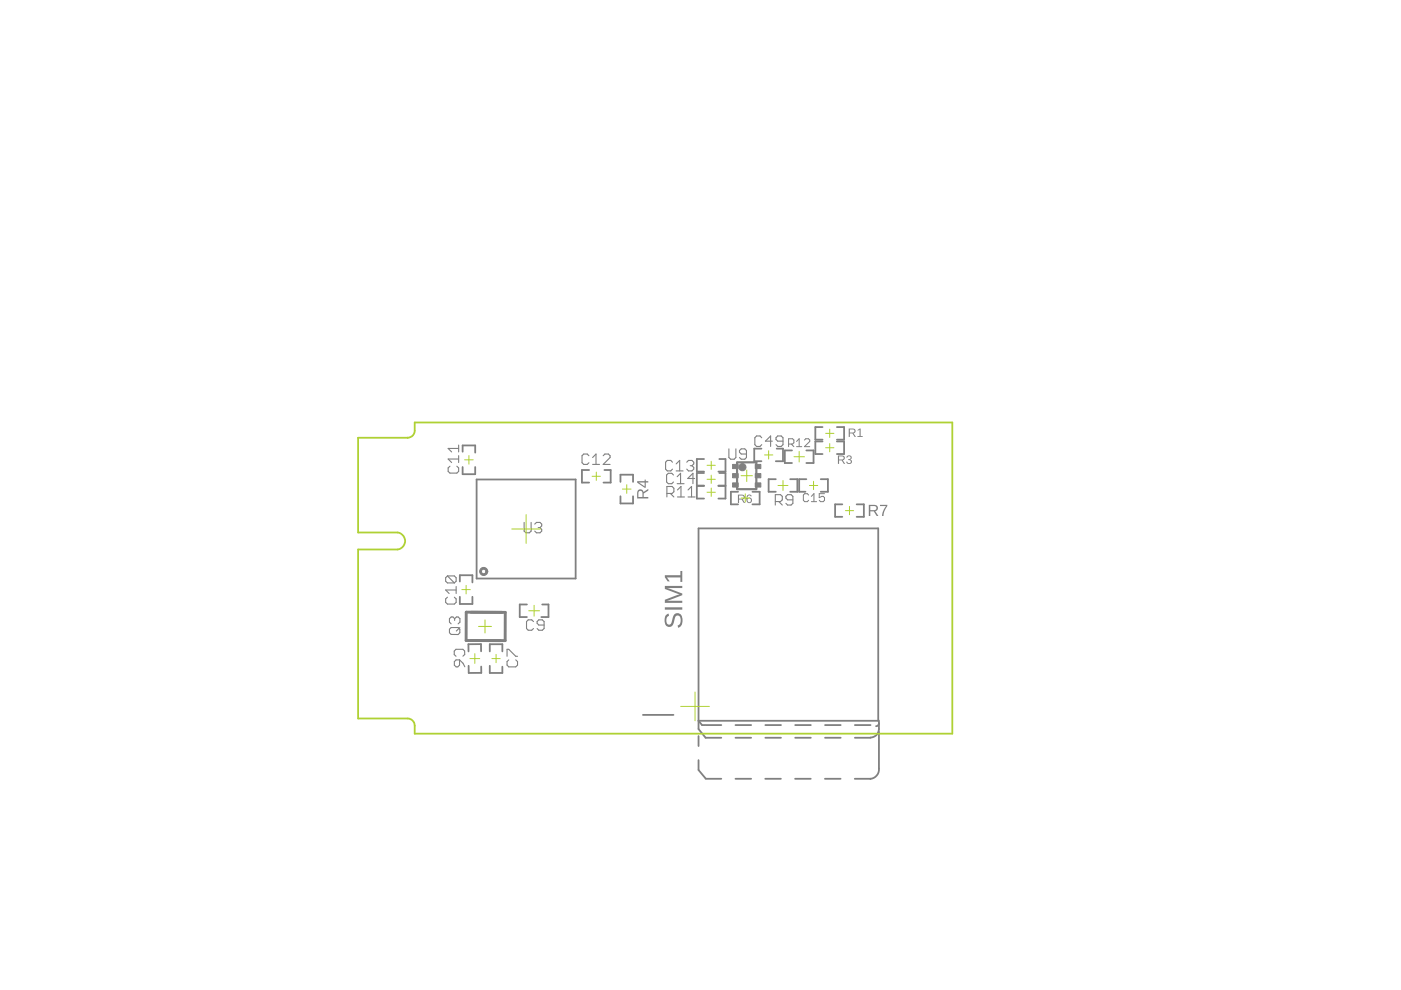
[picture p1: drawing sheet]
<svg xmlns="http://www.w3.org/2000/svg" width="297mm" height="210mm" viewBox="0 0 297 210" stroke-linecap="round" stroke-linejoin="round" font-family="sans-serif">
<g fill="#808080" stroke="#808080" stroke-width=".21">
<path d="M101.9 120.6a.86 .86 0 0 1 1-.2 .86 .86 0 0 1 .5 .8h-.4a.48 .48 0 0 1-.6 .4 .48 .48 0 0 1-.2-.7 .48 .48 0 0 1 .8 .1v.2h.4a.86 .86 0 0 1-1.1 .8 .86 .86 0 0 1-.4-1.4z" fill-rule="evenodd"/>
<circle cx="157.4" cy="99.1" r=".77"/>
<circle cx="157.1" cy="98.9" r=".3"/>
</g>
<path d="M98.8 129.8v6M99.8 135.8h6.3M99.8 129.8h6.6M107.1 129.8v6" fill="none" stroke="#808080" stroke-width=".61"/>
<g fill="none" stroke="#808080" stroke-width=".38">
<path d="M98.1 95.8v-1.4h2.7v1.6M98.1 99v1.5h2.7v-1.5M124.9 99.7h-1.5v2.6h1.5M128.1 99.7h1.4v2.6h-1.5M149.3 97.3h-1.6v2.7h1.6M152.5 97.3h1.3v2.7h-1.5M161.4 95.1h-1.5v2.7h1.5M164.7 95.1h1.3v2.7h-1.5M167.9 95.5h-1.5v2.7h1.5M171 95.5h1.5v2.7h-1.5M174.4 90.6h-1.5v2.6h1.5M174.4 93.6h-1.5v2.7h1.5"/>
<path d="M177.4 90.6h1.6v2.6h-1.6M177.4 93.6h1.6v2.7h-1.6M101 101.7h21v21h-21zM131.6 102.2v-1.6h2.6v1.6M131.6 105.2v1.5h2.6v-1.5M149.3 100.3h-1.6v2.7h1.6M149.3 103h-1.6v2.7h1.6M152.3 103h1.5v2.7h-1.5M152.5 100.3h1.3v2.7h-1.5M156.5 104.3h-1.5v2.6h1.5M159.5 104.3h1.6v2.6h-1.6M164.5 101.6h-1.5v2.7h1.5"/>
<path d="M167.5 101.6h1.6v2.7h-1.6M171 101.6h-1.6v2.7h1.4M174 101.6h1.5v2.7h-1.5M178.6 106.9h-1.5v2.7h1.5M181.6 106.9h1.6v2.7h-1.6M97.5 123.3v-1.3h2.7v1.5M97.5 126.5v1.6h2.7v-1.6M102 138.1v-1.5h-2.7v1.5M103.8 138.1v-1.5h2.7v1.5M111.7 128.2h-1.5v2.6h1.5M115 128.2h1.3v2.6h-1.5M99.4 141.2v1.5h2.6v-1.4"/>
<path d="M103.8 141.2v1.5h2.7v-1.3M148.1 156.1v2.1M149.5 153.7h-.7l-.7-.9h38.1v-40.8h-38.1v42.6l1.5 1.8h3.3M149.6 153.7h3.3M155.9 153.7h3.4M155.9 156.4h3.4M162.3 153.7h3.3M162.3 156.4h3.3M168.6 153.7h3.3M168.6 156.4h3.3M174.9 153.7h3.3M174.9 156.4h3.3"/>
<path d="M181.3 153.7h3.3M181.3 156.4h3.3M186.4 153.4l-.3 .5-.4 .1M186.4 152.8v1.8a1.81 1.81 0 0 1-1.8 1.8M186.4 155.2v7.8a2 2 0 0 1-1.8 2.1h-3.4M148.1 161.2v2.1l1.5 1.8M149.6 165.1h3.3M155.9 165.1h3.4M162.2 165.1h3.4M168.6 165.1h3.3M174.9 165.1h3.3"/>
</g>
<path d="M156.3 98h4.1M156.3 103.7h4.1" fill="none" stroke="#808080" stroke-width=".47"/>
<path d="M141.3 130.4l.5-.3v.5a1.04 1.04 0 0 0-.5 .9 1.04 1.04 0 0 0 .6 .9 1.62 1.62 0 0 0 .8-1.5 1.03 1.03 0 0 1 1.1-.9 1.03 1.03 0 0 1 .9 1.2v.3a1.41 1.41 0 0 1-.9 1.6l-.1-.5a1.25 1.25 0 0 0 .2-2.1 .91 .91 0 0 0-.9 1.1 1.1 1.1 0 0 1-1.6 1.2 2.01 2.01 0 0 1-.1-2.4zM141 128.8h3.7v.5h-3.7zM141 124.2h3.7v.5h-3.3l3.3 1.1v.4l-3.3 1.2h3.3v.4h-3.7v-.6l3.1-1.2-3.1-1.1zM141 122h3.3v-.9h.4v2.3h-.4v-1h-2.9l.6 .9h-.4l-.6-.9z" fill="#808080"/>
<path d="M136.3 151.6h6.5" fill="none" stroke="#808080" stroke-width=".38"/>
<path d="M98.8 135.8h8.3M98.8 129.8h8.3" fill="none" stroke="#808080" stroke-width=".61"/>
<path d="M156.3 98.1v5.5M160.4 98.1v5.5" fill="none" stroke="#808080" stroke-width=".47"/>
<g fill="#808080" stroke="#808080" stroke-width=".21">
<path d="M160.1 98.5h1.2v.9h-1.2z"/>
<path d="M160.1 102.4h1.2v.9h-1.2z"/>
<path d="M155.3 98.5h1.2v.9h-1.2z"/>
<path d="M155.3 102.4h1.2v.9h-1.2z"/>
<path d="M160.1 100.4h1.2v.9h-1.2z"/>
<path d="M155.3 100.4h1.2v.9h-1.2z"/>
</g>
<g fill="none" stroke="#808080" stroke-width=".23">
<path d="M95.4 98.8l-.4 .4v.7l.4 .4h1.5l.3-.4v-.7l-.3-.4M97.2 94.4v1.4M97.2 96.6v1.5M97.2 97.3h-2.2l.8 .8M97.2 95.1h-2.2l.8 .7M124.9 96.6l-.4-.3h-.7l-.4 .3v1.5l.4 .4h.7l.4-.4M125.6 98.5h1.5M125.6 97l.8-.7v2.2M127.9 96.6l.3-.3h.8l.3 .3v.4l-1.4 1.5h1.4M142.6 98l-.4-.4h-.7l-.4 .4v1.5l.4 .3h.7l.4-.3M143.4 99.8h1.4M143.4 98.4l.7-.8v2.2"/>
<path d="M145.6 98l.4-.4h.7l.4 .4v.4l-.4 .3M146.3 98.7h.4M146.7 98.7l.4 .4v.4l-.4 .3h-.7l-.4-.3M154.5 95.2v1.8l.4 .4h.8l.3-.4v-1.8M158.3 96.3h-1.1l-.4-.4v-.4l.4-.3h.7l.4 .3v1.5l-.4 .4h-.7l-.4-.4M161.5 92.8l-.4-.4h-.7l-.4 .4v1.5l.4 .4h.7l.4-.4M163.7 93.5h-1.4l1.1-1.1v2.3M166 93.5h-1.1l-.4-.3v-.4l.4-.4h.7l.4 .4v1.5l-.4 .4h-.7l-.4-.4M111.1 110.8v1.8l.4 .4h.7l.4-.4v-1.8M113.4 111.1l.3-.3h.8l.4 .3v.4l-.4 .4M114.1 111.9h.4M114.5 111.9l.4 .3v.4l-.4 .4h-.8l-.3-.4"/>
<path d="M141.4 104.6h1.1l.4-.3v-.8l-.4-.4h-1.1v2.3M142.1 104.6l.8 .8M142.8 100.7l-.4-.3h-.7l-.4 .3v1.5l.4 .4h.7l.4-.4M143.6 102.6h1.4M143.6 101.1l.7-.7v2.2M143.6 103.9l.8-.8v2.3M143.6 105.4h1.5M145.9 105.4h1.5M145.9 103.9l.7-.8v2.3M147.3 101.5h-1.5l1.1-1.1v2.2M164.4 106.3h1.1l.4-.3v-.8l-.4-.3h-1.1v2.2M165.1 106.3l.8 .8"/>
<path d="M168.1 106h-1.1l-.4-.4v-.4l.4-.3h.7l.4 .3v1.5l-.4 .4h-.7l-.4-.4M94.9 126.6l-.4 .4v.7l.4 .4h1.4l.4-.4v-.7l-.4-.4M94.9 122.1l-.4 .4v.7l.4 .4h1.4M94.9 122.1h1.4l.4 .4v.7l-.4 .4M94.9 122.1l1.4 1.5M95.3 133.4l.4-.3h1.4l.4 .3v.8l-.4 .3h-1.4l-.4-.3zM96.4 131.2l-.4-.4h-.3l-.4 .4v.7l.4 .4M96.4 131.2l.4-.4h.3l.4 .4v.7l-.4 .4M96.4 131.2v.4M96.7 139.9h.7v1.1l-.3 .4h-.4l-.4-.4v-.7zM96.7 124.4v1.4M96.7 125.1h-2.2l.7 .7"/>
<path d="M97.4 139.9l.8 .7 .4 .8M97.5 133.1l-.7 .7M98.1 139.1l.4-.3v-.8l-.4-.3h-1.4l-.4 .3v.8l.4 .3M107.5 139.1v-1.4h.4l1.4 1.4h.4M107.9 139.9l-.4 .4v.7l.4 .4h1.4l.4-.4v-.7l-.4-.4M113.1 131.8l-.4-.4h-.7l-.4 .4v1.5l.4 .3h.7l.4-.3M115.4 132.5h-1.2l-.3-.4v-.3l.3-.4h.8l.4 .4v1.5l-.4 .3h-.8l-.3-.3"/>
</g>
<path d="M167.2 94.1h.8l.3-.2v-.6l-.3-.3h-.8v1.7M167.8 94.1l.5 .6M168.9 93.6l.5-.6v1.7M168.9 94.7h1.1M170.6 93.3l.2-.3h.6l.3 .3v.3l-1.1 1.1h1.1M171.4 105l-.2-.3h-.6l-.3 .3v1.1l.3 .3h.6l.2-.3M172 106.4h1.1M172 105.2l.6-.5v1.7M174.8 104.7h-1.1v.8l.8-.3 .3 .3v.6l-.3 .3h-.5l-.3-.3" fill="none" stroke="#808080" stroke-width=".21"/>
<g fill="#808080">
<path d="M156.5 104.9h.8a.52 .52 0 0 1 .6 .4 .52 .52 0 0 1-.4 .6l.5 .7h-.3l-.5-.7h-.5v.7h-.2zM156.7 105.1v.6h.6a.33 .33 0 0 0 .4-.3 .33 .33 0 0 0-.4-.3zM158.5 105l.2-.1a.52 .52 0 0 1 .7 .3h-.2l-.1-.1a.49 .49 0 0 0-.5 .1 .49 .49 0 0 0-.1 .5 .57 .57 0 0 1 .8 .1 .57 .57 0 0 1-.2 .9 .57 .57 0 0 1-.8-.4v-.8zM158.4 106.1a.4 .4 0 0 0 .8 0 .4 .4 0 0 0-.8 0z"/>
<path d="M184.2 107h1.1a.68 .68 0 0 1 .8 .6 .68 .68 0 0 1-.5 .8l.6 1h-.3l-.6-1h-.8v1h-.3zM184.5 107.3v.9h.8a.44 .44 0 0 0 .5-.5 .44 .44 0 0 0-.5-.4zM186.6 107h1.5l-.6 1.6-.2 .8h-.3l.1-.6 .7-1.5h-1.2z"/>
<path d="M179.9 90.9h.9a.52 .52 0 0 1 .6 .4 .52 .52 0 0 1-.4 .6l.5 .7h-.3l-.5-.7h-.5v.7h-.3zM180.2 91.1v.6h.6a.33 .33 0 0 0 .4-.3 .33 .33 0 0 0-.4-.3zM181.8 91.2l.7-.3v1.5h.4v.2h-1.1v-.2h.4v-1.3l-.4 .3z"/>
<path d="M177.7 96.6h.8a.52 .52 0 0 1 .6 .4 .52 .52 0 0 1-.4 .6l.5 .8h-.3l-.4-.8h-.6v.8h-.2zM177.9 96.8v.6h.6a.33 .33 0 0 0 .4-.3 .33 .33 0 0 0-.4-.3zM179.6 96.7a.51 .51 0 0 1 .8 0 .51 .51 0 0 1-.2 .7 .52 .52 0 0 1 .3 .8 .52 .52 0 0 1-.8 .1l-.3-.4h.2a.36 .36 0 0 0 .5 .3 .36 .36 0 0 0 .2-.6l-.5-.1v-.1a.35 .35 0 0 0 .5-.2 .35 .35 0 0 0-.2-.5 .35 .35 0 0 0-.4 .3h-.3z"/>
<path d="M135.3 104a.67 .67 0 0 1 .7-.2 .67 .67 0 0 1 .4 .5l1-.6v.3l-.9 .6v.8h.9v.3h-2.3v-1.4zM135.5 104.2l-.2 1.2h.9v-.8a.45 .45 0 0 0-.2-.5 .45 .45 0 0 0-.5 .1zM135.1 102h1.6v-.3h.2v.3h.5v.3h-.5v1.1h-.2l-1.6-1.1zM135.4 102.3l1.3 .8v-.8z"/>
</g>
<g fill="none" stroke="#afd134" stroke-width=".21">
<path d="M98.5 97.5h1.8M99.4 96.6v1.8M149.9 98.7h1.8M150.8 97.8v1.7M158.3 99.7v2.4M162.1 96.5h1.8M163 95.6v1.7M168.3 96.8h2.3M169.4 95.7v2.2M175 91.9h1.8M175 94.9h1.8M175.9 91v1.8"/>
<path d="M175.9 94v1.8M108.5 112.2h6.1M111.5 109.1v6.1M125.5 101h1.8M126.4 100.1v1.8M132 103.7h1.8M132.9 102.8v1.8M149.9 104.4h1.8M149.9 101.6h1.8M150.8 100.8v1.7M150.8 103.5v1.7M157.1 100.9h2.4"/>
<path d="M157.1 105.6h1.8M158 104.7v1.8M165 102.9h2.1M166 101.9v2.1M171.6 102.9h1.8M172.5 102v1.8M179.2 108.3h1.8M180.1 107.4v1.7M97.9 125h1.8M98.8 124.1v1.8M99.6 139.6h2.1M100.7 138.6v2.1"/>
<path d="M101.5 132.8h2.7M102.8 131.4v2.8M104.3 139.6h1.7M105.2 138.7v1.8M112.1 129.5h2.3M113.2 128.3v2.3M144.3 149.8h6.1M147.4 146.7v6.1"/>
</g>
<path d="M87.9 91.4l-.3 .9-.6 .4-.6 .1M87.9 91.3v-1.7h114v66h-114v-1.7a1.52 1.52 0 0 0-1.5-1.6h-10.5v-35.8h8.4a1.82 1.82 0 0 0 1.6-1.8 1.82 1.82 0 0 0-1.6-1.8h-8.4v-20.1h10.6" fill="none" stroke="#afd134" stroke-width=".38"/>
</svg>
